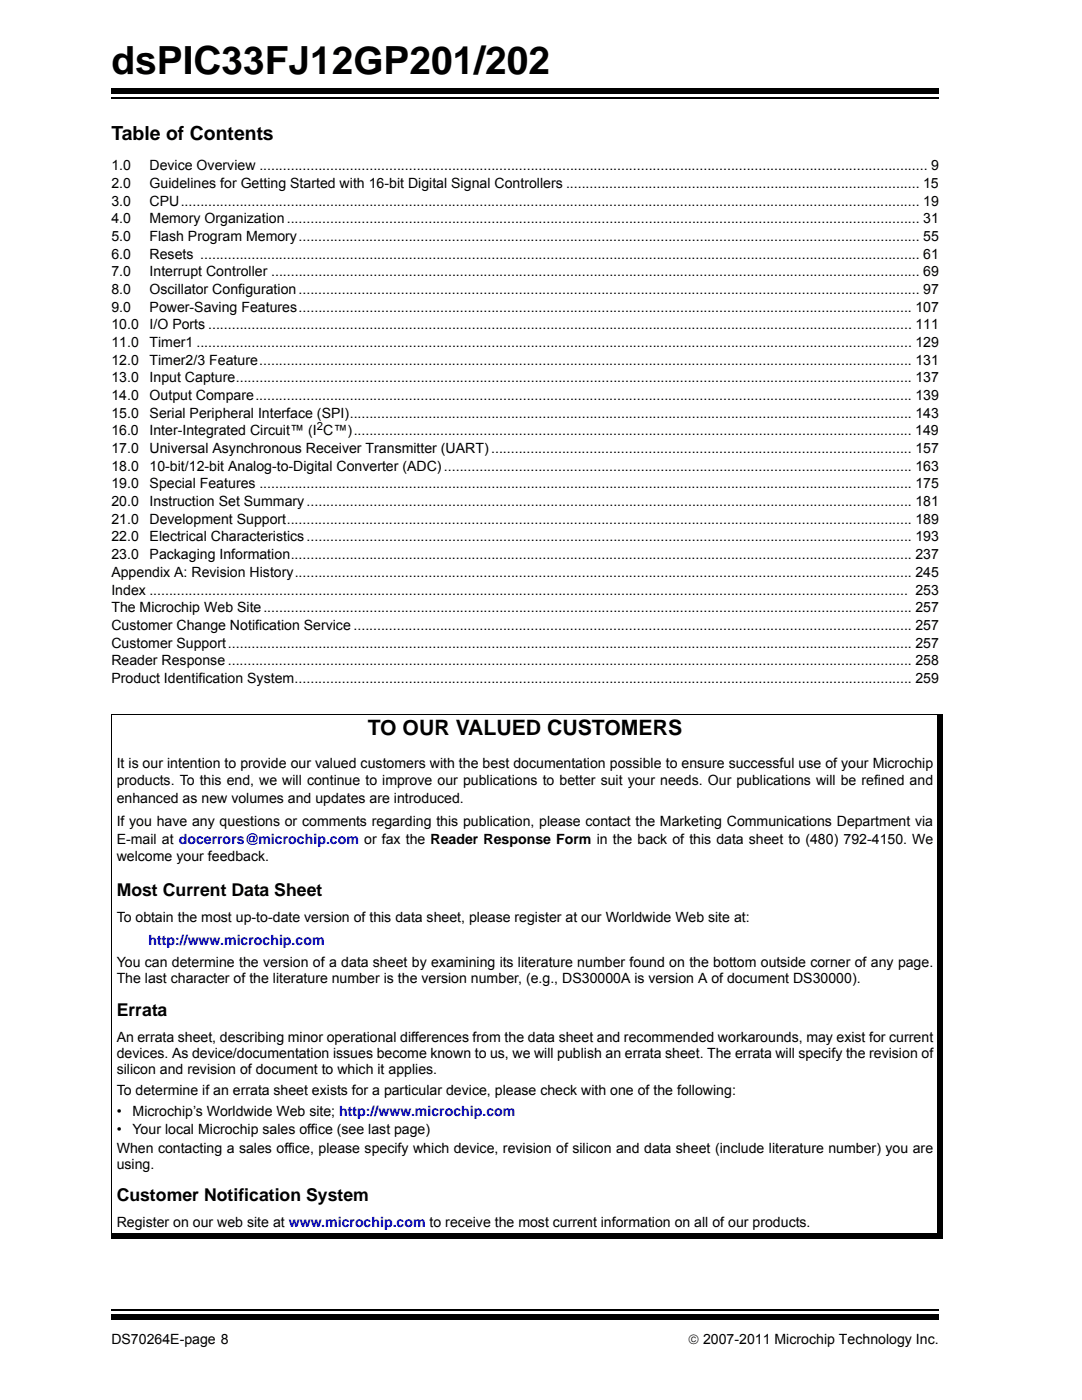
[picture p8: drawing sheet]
<svg xmlns="http://www.w3.org/2000/svg" width="216mm" height="279mm" viewBox="0 0 216 279" stroke-linecap="round" stroke-linejoin="round" font-family="sans-serif">
<defs><g id="words">
<text font-size="7.7" x="22.2" y="14.7">dsPIC33FJ12GP201/202</text>
<text font-size="4.2" x="73.4" y="146.7">TO OUR VALUED CUSTOMERS</text>
<text font-size="3.9" x="22.2" y="28">Table of Contents</text>
<g font-size="3.5">
<text x="23.3" y="178.7">Most Current Data Sheet</text>
<text x="23.3" y="202.7">Errata</text>
<text x="23.3" y="239.8">Customer Notification System</text>
</g>
<g font-size="2.8">
<text x="22.2" y="34">1.0</text>
<text x="29.8" y="34">Device Overview .......................................................................................................................................................................... 9</text>
<text x="22.2" y="37.5">2.0</text>
<text x="22.2" y="41">3.0</text>
<text x="29.8" y="37.5">Guidelines for Getting Started with 16-bit Digital Signal Controllers .......................................................................................... 15</text>
<text x="29.8" y="41">CPU............................................................................................................................................................................................ 19</text>
<text x="22.2" y="44.6">4.0</text>
<text x="29.8" y="44.6">Memory Organization................................................................................................................................................................. 31</text>
<text x="22.2" y="48.1">5.0</text>
<text x="22.2" y="51.6">6.0</text>
<text x="29.8" y="48.1">Flash Program Memory.............................................................................................................................................................. 55</text>
<text x="29.8" y="51.6">Resets ....................................................................................................................................................................................... 61</text>
<text x="22.2" y="55.1">7.0</text>
<text x="22.2" y="58.7">8.0</text>
<text x="29.8" y="55.1">Interrupt Controller ..................................................................................................................................................................... 69</text>
<text x="29.8" y="58.7">Oscillator Configuration.............................................................................................................................................................. 97</text>
<text x="22.2" y="62.2">9.0</text>
<text x="22.2" y="65.7">10.0</text>
<text x="29.8" y="62.2">Power-Saving Features............................................................................................................................................................ 107</text>
<text x="29.8" y="65.7">I/O Ports ................................................................................................................................................................................... 111</text>
<text x="22.2" y="69.3">11.0</text>
<text x="29.8" y="69.3">Timer1 ...................................................................................................................................................................................... 129</text>
<text x="22.2" y="72.8">12.0</text>
<text x="22.2" y="76.3">13.0</text>
<text x="29.8" y="72.8">Timer2/3 Feature...................................................................................................................................................................... 131</text>
<text x="29.8" y="76.3">Input Capture............................................................................................................................................................................ 137</text>
<text x="22.2" y="79.8">14.0</text>
<text x="22.2" y="83.4">15.0</text>
<text x="29.8" y="79.8">Output Compare....................................................................................................................................................................... 139</text>
<text x="29.8" y="83.4">Serial Peripheral Interface (SPI)............................................................................................................................................... 143</text>
<text x="22.2" y="86.9">16.0</text>
<text x="29.8" y="86.9">Inter-Integrated Circuit™ (I C™).............................................................................................................................................. 149</text>
<text x="22.2" y="90.4">17.0</text>
<text x="22.2" y="94">18.0</text>
<text x="29.8" y="94">10-bit/12-bit Analog-to-Digital Converter (ADC)....................................................................................................................... 163</text>
<text x="29.9" y="90.4">Universal Asynchronous Receiver Transmitter (UART) ........................................................................................................... 157</text>
<text x="22.2" y="97.5">19.0</text>
<text x="22.2" y="101">20.0</text>
<text x="29.8" y="97.5">Special Features ...................................................................................................................................................................... 175</text>
<text x="29.8" y="101">Instruction Set Summary.......................................................................................................................................................... 181</text>
<text x="22.2" y="104.5">21.0</text>
<text x="29.8" y="104.5">Development Support............................................................................................................................................................... 189</text>
<text x="22.2" y="108.1">22.0</text>
<text x="22.2" y="111.6">23.0</text>
<text x="29.8" y="108.1">Electrical Characteristics.......................................................................................................................................................... 193</text>
<text x="29.8" y="111.6">Packaging Information.............................................................................................................................................................. 237</text>
<text x="22.2" y="115.1">Appendix A: Revision History............................................................................................................................................................. 245</text>
<text x="22.2" y="118.7">Index ................................................................................................................................................................................................. 253</text>
<text x="22.2" y="122.2">The Microchip Web Site..................................................................................................................................................................... 257</text>
<text x="22.2" y="125.7">Customer Change Notification Service .............................................................................................................................................. 257</text>
<text x="22.2" y="129.2">Customer Support.............................................................................................................................................................................. 257</text>
<text x="22.2" y="132.8">Reader Response .............................................................................................................................................................................. 258</text>
<text x="22.2" y="136.3">Product Identification System............................................................................................................................................................. 259</text>
<text x="23.3" y="153.2">It is our intention to provide our valued customers with the best documentation possible to ensure successful use of your Microchip</text>
<text x="23.3" y="156.8">products. To this end, we will continue to improve our publications to better suit your needs. Our publications will be refined and</text>
<text x="23.3" y="160.3">enhanced as new volumes and updates are introduced.</text>
<text x="23.3" y="164.9">If you have any questions or comments regarding this publication, please contact the Marketing Communications Department via</text>
<text x="23.3" y="171.9">welcome your feedback.</text>
<text x="23.3" y="168.4">E-mail at docerrors@microchip.com or fax the Reader Response Form in the back of this data sheet to (480) 792-4150. We</text>
<text x="23.3" y="183.9">To obtain the most up-to-date version of this data sheet, please register at our Worldwide Web site at:</text>
<text x="23.3" y="193.1">You can determine the version of a data sheet by examining its literature number found on the bottom outside corner of any page.</text>
<text x="23.3" y="196.3">The last character of the literature number is the version number, (e.g., DS30000A is version A of document DS30000).</text>
<text x="23.3" y="207.9">An errata sheet, describing minor operational differences from the data sheet and recommended workarounds, may exist for current</text>
<text x="23.3" y="214.2">silicon and revision of document to which it applies.</text>
<text x="23.3" y="211.1">devices. As device/documentation issues become known to us, we will publish an errata sheet. The errata will specify the revision of</text>
<text x="23.3" y="218.5">To determine if an errata sheet exists for a particular device, please check with one of the following:</text>
<text x="23.3" y="222.7">•</text>
<text x="23.3" y="226.3">•</text>
<text x="26.5" y="222.7">Microchip’s Worldwide Web site; http://www.microchip.com</text>
<text x="26.5" y="226.3">Your local Microchip sales office (see last page)</text>
<text x="23.3" y="230.1">When contacting a sales office, please specify which device, revision of silicon and data sheet (include literature number) you are</text>
<text x="23.3" y="233.3">using.</text>
<text x="23.3" y="244.9">Register on our web site at www.microchip.com to receive the most current information on all of our products.</text>
<text x="22.2" y="268.1">DS70264E-page 8</text>
<text x="137.3" y="268.1">© 2007-2011 Microchip Technology Inc.</text>
</g>
<text font-size="2.8" fill="#00f" x="29.6" y="188.5">http://www.microchip.com</text>
<text font-size="2.2" x="63.2" y="85.8">2</text>
</g></defs>
<path d="M22.2 19.6h165.1" fill="none" stroke="#000" stroke-width=".36"/>
<path d="M22.2 17.7h165.1v1h-165.1z" fill="#000"/>
<path d="M22.2 260.3h165.1v6h-165.1z" fill="#fff"/>
<path d="M22.2 261.4h165.1" fill="none" stroke="#000" stroke-width=".36"/>
<path d="M22.1 246.1h166.1v1h-166.1zM187.1 142.6h1.1v103.5h-1.1zM22.2 262.4h165.1v1h-165.1z" fill="#000"/>
<path d="M22.1 142.5h166.1M22.2 142.6v103.5" fill="none" stroke="#000" stroke-width=".2"/>
<use href="#words"/>
</svg>
